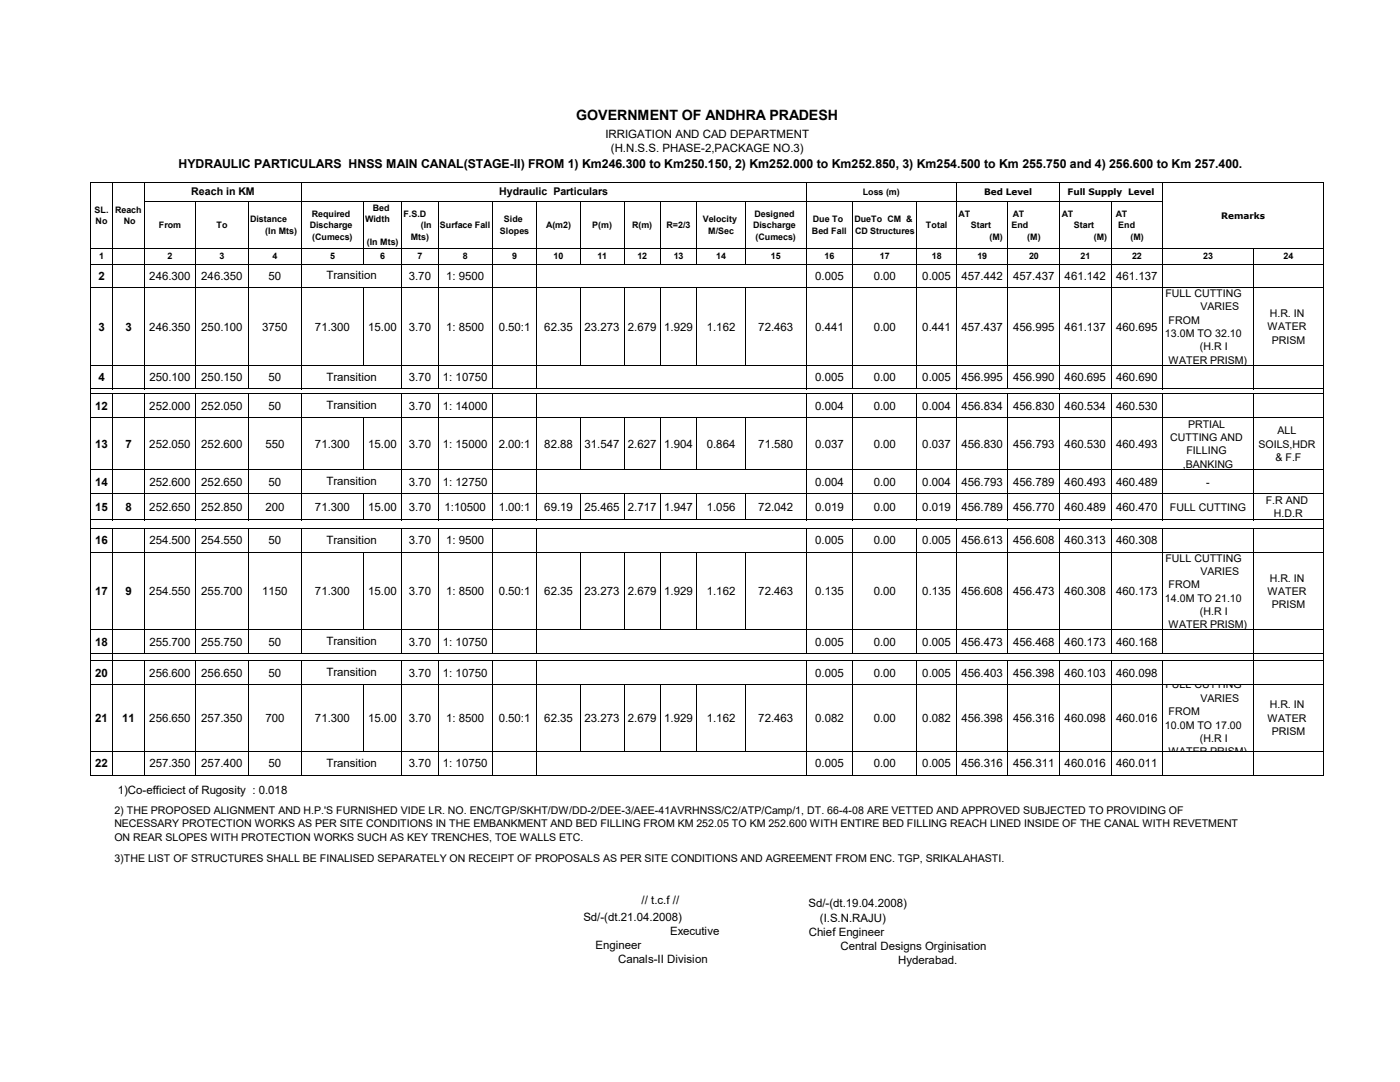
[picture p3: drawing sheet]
<svg xmlns="http://www.w3.org/2000/svg" width="279mm" height="216mm" viewBox="0 0 279 216" stroke-linecap="round" stroke-linejoin="round" font-family="sans-serif">
<defs><g id="words">
<text font-size="2.8" x="115" y="24">GOVERNMENT OF ANDHRA PRADESH</text>
<text font-size="2.5" x="35.6" y="33.6">HYDRAULIC PARTICULARS HNSS MAIN CANAL(STAGE-II) FROM 1) Km246.300 to Km250.150, 2) Km252.000 to Km252.850, 3) Km254.500 to Km 255.750 and 4) 256.600 to Km 257.400.</text>
<g font-size="2.3">
<text x="120.8" y="27.5">IRRIGATION AND CAD DEPARTMENT</text>
<text x="121.9" y="30.3">(H.N.S.S. PHASE-2,PACKAGE NO.3)</text>
<text x="19.6" y="55.8">2</text>
<text x="29.8" y="55.8">246.300</text>
<text x="40.2" y="55.8">246.350</text>
<text x="53.6" y="55.8">50</text>
<text x="65.2" y="55.8">Transition</text>
<text x="81.6" y="55.8">3.70</text>
<text x="89" y="55.8">1:.9500</text>
<text x="162.7" y="55.8">0.005</text>
<text x="174.4" y="55.8">0.00</text>
<text x="184.1" y="55.8">0.005</text>
<text x="191.9" y="55.8">457.442</text>
<text x="202.2" y="55.8">457.437</text>
<text x="212.5" y="55.8">461.142</text>
<text x="222.8" y="55.8">461.137</text>
<text x="19.6" y="66">3</text>
<text x="25" y="66">3</text>
<text x="29.8" y="66">246.350</text>
<text x="40.2" y="66">250.100</text>
<text x="52.3" y="66">3750</text>
<text x="62.9" y="66">71.300</text>
<text x="73.5" y="66">15.00</text>
<text x="81.6" y="66">3.70</text>
<text x="89" y="66">1:.8500</text>
<text x="99.5" y="66">0.50:1</text>
<text x="108.6" y="66">62.35</text>
<text x="116.7" y="66">23.273</text>
<text x="125.3" y="66">2.679</text>
<text x="132.5" y="66">1.929</text>
<text x="141.1" y="66">1.162</text>
<text x="151.3" y="66">72.463</text>
<text x="162.7" y="66">0.441</text>
<text x="174.4" y="66">0.00</text>
<text x="184.1" y="66">0.441</text>
<text x="191.9" y="66">457.437</text>
<text x="202.2" y="66">456.995</text>
<text x="212.5" y="66">461.137</text>
<text x="222.8" y="66">460.695</text>
<text x="19.6" y="76">4</text>
<text x="29.8" y="76">250.100</text>
<text x="40.2" y="76">250.150</text>
<text x="53.6" y="76">50</text>
<text x="65.2" y="75.9">Transition</text>
<text x="81.6" y="76">3.70</text>
<text x="88.4" y="76">1:.10750</text>
<text x="162.7" y="76">0.005</text>
<text x="174.4" y="76">0.00</text>
<text x="184.1" y="76">0.005</text>
<text x="191.9" y="76">456.995</text>
<text x="202.2" y="76">456.990</text>
<text x="212.5" y="76">460.695</text>
<text x="222.8" y="76">460.690</text>
<text x="19" y="81.8">12</text>
<text x="29.8" y="81.8">252.000</text>
<text x="40.2" y="81.8">252.050</text>
<text x="53.6" y="81.8">50</text>
<text x="65.2" y="81.7">Transition</text>
<text x="81.6" y="81.8">3.70</text>
<text x="88.4" y="81.8">1: 14000</text>
<text x="162.7" y="81.8">0.004</text>
<text x="174.4" y="81.8">0.00</text>
<text x="184.1" y="81.8">0.004</text>
<text x="191.9" y="81.8">456.834</text>
<text x="202.2" y="81.8">456.830</text>
<text x="212.5" y="81.8">460.534</text>
<text x="222.8" y="81.8">460.530</text>
<text x="19" y="89.4">13</text>
<text x="25" y="89.4">7</text>
<text x="29.8" y="89.4">252.050</text>
<text x="40.2" y="89.4">252.600</text>
<text x="53" y="89.4">550</text>
<text x="62.9" y="89.4">71.300</text>
<text x="73.5" y="89.4">15.00</text>
<text x="81.6" y="89.4">3.70</text>
<text x="88.4" y="89.4">1: 15000</text>
<text x="99.5" y="89.4">2.00:1</text>
<text x="108.6" y="89.4">82.88</text>
<text x="116.7" y="89.4">31.547</text>
<text x="125.3" y="89.4">2.627</text>
<text x="132.5" y="89.4">1.904</text>
<text x="141.1" y="89.4">0.864</text>
<text x="151.3" y="89.4">71.580</text>
<text x="162.7" y="89.4">0.037</text>
<text x="174.4" y="89.4">0.00</text>
<text x="184.1" y="89.4">0.037</text>
<text x="191.9" y="89.4">456.830</text>
<text x="202.2" y="89.4">456.793</text>
<text x="212.5" y="89.4">460.530</text>
<text x="222.8" y="89.4">460.493</text>
<text x="19" y="101.9">15</text>
<text x="19" y="96.9">14</text>
<text x="25" y="101.9">8</text>
<text x="29.8" y="101.9">252.650</text>
<text x="29.8" y="96.9">252.600</text>
<text x="40.2" y="101.9">252.850</text>
<text x="40.2" y="96.9">252.650</text>
<text x="53" y="101.9">200</text>
<text x="53.6" y="96.9">50</text>
<text x="62.9" y="101.9">71.300</text>
<text x="65.2" y="96.9">Transition</text>
<text x="73.5" y="101.9">15.00</text>
<text x="81.6" y="101.9">3.70</text>
<text x="81.6" y="96.9">3.70</text>
<text x="88.4" y="96.9">1: 12750</text>
<text x="88.7" y="101.9">1:10500</text>
<text x="99.5" y="101.9">1.00:1</text>
<text x="108.6" y="101.9">69.19</text>
<text x="116.7" y="101.9">25.465</text>
<text x="125.3" y="101.9">2.717</text>
<text x="132.5" y="101.9">1.947</text>
<text x="141.1" y="101.9">1.056</text>
<text x="151.3" y="101.9">72.042</text>
<text x="162.7" y="101.9">0.019</text>
<text x="162.7" y="96.9">0.004</text>
<text x="174.4" y="101.9">0.00</text>
<text x="174.4" y="96.9">0.00</text>
<text x="184.1" y="101.9">0.019</text>
<text x="184.1" y="96.9">0.004</text>
<text x="191.9" y="101.9">456.789</text>
<text x="191.9" y="96.9">456.793</text>
<text x="202.2" y="101.9">456.770</text>
<text x="202.2" y="96.9">456.789</text>
<text x="212.5" y="101.9">460.489</text>
<text x="212.5" y="96.9">460.493</text>
<text x="222.8" y="101.9">460.470</text>
<text x="222.8" y="96.9">460.489</text>
<text x="19" y="108.6">16</text>
<text x="29.8" y="108.6">254.500</text>
<text x="40.2" y="108.6">254.550</text>
<text x="53.6" y="108.6">50</text>
<text x="65.2" y="108.5">Transition</text>
<text x="81.6" y="108.6">3.70</text>
<text x="89" y="108.6">1:.9500</text>
<text x="162.7" y="108.6">0.005</text>
<text x="174.4" y="108.6">0.00</text>
<text x="184.1" y="108.6">0.005</text>
<text x="191.9" y="108.6">456.613</text>
<text x="202.2" y="108.6">456.608</text>
<text x="212.5" y="108.6">460.313</text>
<text x="222.8" y="108.6">460.308</text>
<text x="19" y="118.7">17</text>
<text x="25" y="118.7">9</text>
<text x="29.8" y="118.7">254.550</text>
<text x="40.2" y="118.7">255.700</text>
<text x="52.3" y="118.7">1150</text>
<text x="62.9" y="118.7">71.300</text>
<text x="73.5" y="118.7">15.00</text>
<text x="81.6" y="118.7">3.70</text>
<text x="89" y="118.7">1:.8500</text>
<text x="99.5" y="118.7">0.50:1</text>
<text x="108.6" y="118.7">62.35</text>
<text x="116.7" y="118.7">23.273</text>
<text x="125.3" y="118.7">2.679</text>
<text x="132.5" y="118.7">1.929</text>
<text x="141.1" y="118.7">1.162</text>
<text x="151.3" y="118.7">72.463</text>
<text x="162.7" y="118.7">0.135</text>
<text x="174.4" y="118.7">0.00</text>
<text x="184.1" y="118.7">0.135</text>
<text x="191.9" y="118.7">456.608</text>
<text x="202.2" y="118.7">456.473</text>
<text x="212.5" y="118.7">460.308</text>
<text x="222.8" y="118.7">460.173</text>
<text x="19" y="128.8">18</text>
<text x="29.8" y="128.8">255.700</text>
<text x="40.2" y="128.8">255.750</text>
<text x="53.6" y="128.8">50</text>
<text x="65.2" y="128.7">Transition</text>
<text x="81.6" y="128.8">3.70</text>
<text x="88.4" y="128.8">1:.10750</text>
<text x="162.7" y="128.8">0.005</text>
<text x="174.4" y="128.8">0.00</text>
<text x="184.1" y="128.8">0.005</text>
<text x="191.9" y="128.8">456.473</text>
<text x="202.2" y="128.8">456.468</text>
<text x="212.5" y="128.8">460.173</text>
<text x="222.8" y="128.8">460.168</text>
<text x="19" y="135">20</text>
<text x="29.8" y="135">256.600</text>
<text x="40.2" y="135">256.650</text>
<text x="53.6" y="135">50</text>
<text x="65.2" y="134.9">Transition</text>
<text x="81.6" y="135">3.70</text>
<text x="88.4" y="135">1:.10750</text>
<text x="162.7" y="135">0.005</text>
<text x="174.4" y="135">0.00</text>
<text x="184.1" y="135">0.005</text>
<text x="191.9" y="135">456.403</text>
<text x="202.2" y="135">456.398</text>
<text x="212.5" y="135">460.103</text>
<text x="222.8" y="135">460.098</text>
<text x="19" y="144.1">21</text>
<text x="24.4" y="144.1">11</text>
<text x="29.8" y="144.1">256.650</text>
<text x="40.2" y="144.1">257.350</text>
<text x="53" y="144.1">700</text>
<text x="62.9" y="144.1">71.300</text>
<text x="73.5" y="144.1">15.00</text>
<text x="81.6" y="144.1">3.70</text>
<text x="89" y="144.1">1:.8500</text>
<text x="99.5" y="144.1">0.50:1</text>
<text x="108.6" y="144.1">62.35</text>
<text x="116.7" y="144.1">23.273</text>
<text x="125.3" y="144.1">2.679</text>
<text x="132.5" y="144.1">1.929</text>
<text x="141.1" y="144.1">1.162</text>
<text x="151.3" y="144.1">72.463</text>
<text x="162.7" y="144.1">0.082</text>
<text x="174.4" y="144.1">0.00</text>
<text x="184.1" y="144.1">0.082</text>
<text x="191.9" y="144.1">456.398</text>
<text x="202.2" y="144.1">456.316</text>
<text x="212.5" y="144.1">460.098</text>
<text x="222.8" y="144.1">460.016</text>
<text x="19" y="153.1">22</text>
<text x="29.8" y="153.1">257.350</text>
<text x="40.2" y="153.1">257.400</text>
<text x="53.6" y="153.1">50</text>
<text x="65.2" y="153">Transition</text>
<text x="81.6" y="153.1">3.70</text>
<text x="88.4" y="153.1">1:.10750</text>
<text x="162.7" y="153.1">0.005</text>
<text x="174.4" y="153.1">0.00</text>
<text x="184.1" y="153.1">0.005</text>
<text x="191.9" y="153.1">456.316</text>
<text x="202.2" y="153.1">456.311</text>
<text x="212.5" y="153.1">460.016</text>
<text x="222.8" y="153.1">460.011</text>
<text x="23.5" y="158.5">1)Co-efficiect of Rugosity : 0.018</text>
<text x="116.4" y="183.7">Sd/-(dt.21.04.2008)</text>
<text x="128.1" y="180.5">// t.c.f //</text>
<text x="161.3" y="181.1">Sd/-(dt.19.04.2008)</text>
<text x="163.6" y="183.9">(I.S.N.RAJU)</text>
<text x="118.9" y="189.4">Engineer</text>
<text x="133.7" y="186.6">Executive</text>
<text x="161.4" y="186.7">Chief Engineer</text>
<text x="167.7" y="189.6">Central Designs Orginisation</text>
<text x="123.4" y="192.2">Canals-II Division</text>
<text x="179.2" y="192.4">Hyderabad.</text>
</g>
<g font-size="2.1">
<text x="38.2" y="39">Reach in KM</text>
<text x="99.7" y="39">Hydraulic Particulars</text>
<text x="232.6" y="59.3">FULL CUTTING</text>
<text x="233.2" y="64.6">FROM</text>
<text x="239.6" y="61.9">VARIES</text>
<text x="253" y="65.9">WATER</text>
<text x="253.4" y="63.2">H.R. IN</text>
<text x="232.5" y="67.3">13.0M TO 32.10</text>
<text x="239.5" y="69.9">(H.R I</text>
<text x="253.8" y="68.6">PRISM</text>
<text x="233.2" y="72.6">WATER PRISM)</text>
<text x="233.6" y="88">CUTTING AND</text>
<text x="237.1" y="85.3">PRTIAL</text>
<text x="251.2" y="89.3">SOILS,HDR</text>
<text x="255" y="86.7">ALL</text>
<text x="236.1" y="93.3">,BANKING</text>
<text x="236.8" y="90.7">FILLING</text>
<text x="254.6" y="92">&amp; F.F</text>
<text x="233.5" y="101.9">FULL CUTTING</text>
<text x="240.7" y="96.9">-</text>
<text x="252.6" y="100.6">F.R AND</text>
<text x="254.3" y="103.3">H.D.R</text>
<text x="232.6" y="112.1">FULL CUTTING</text>
<text x="233.2" y="117.4">FROM</text>
<text x="239.6" y="114.7">VARIES</text>
<text x="253" y="118.7">WATER</text>
<text x="253.4" y="116">H.R. IN</text>
<text x="232.5" y="120.1">14.0M TO 21.10</text>
<text x="233.2" y="125.4">WATER PRISM)</text>
<text x="239.5" y="122.7">(H.R I</text>
<text x="253.8" y="121.4">PRISM</text>
<text x="232.6" y="137.4">FULL CUTTING</text>
<text x="233.2" y="142.7">FROM</text>
<text x="239.6" y="140">VARIES</text>
<text x="253.4" y="141.4">H.R. IN</text>
<text x="232.5" y="145.4">10.0M TO 17.00</text>
<text x="239.5" y="148">(H.R I</text>
<text x="253" y="144">WATER</text>
<text x="253.8" y="146.7">PRISM</text>
<text x="233.2" y="150.7">WATER PRISM)</text>
<text x="22.8" y="162.4">2) THE PROPOSED ALIGNMENT AND H.P.'S FURNISHED VIDE LR. NO. ENC/TGP/SKHT/DW/DD-2/DEE-3/AEE-41AVRHNSS/C2/ATP/Camp/1, DT. 66-4-08 ARE VETTED AND APPROVED SUBJECTED TO PROVIDING OF</text>
<text x="22.8" y="165.1">NECESSARY PROTECTION WORKS AS PER SITE CONDITIONS IN THE EMBANKMENT AND BED FILLING FROM KM 252.05 TO KM 252.600 WITH ENTIRE BED FILLING REACH LINED INSIDE OF THE CANAL WITH REVETMENT</text>
<text x="22.8" y="167.8">ON REAR SLOPES WITH PROTECTION WORKS SUCH AS KEY TRENCHES, TOE WALLS ETC.</text>
<text x="22.8" y="172">3)THE LIST OF STRUCTURES SHALL BE FINALISED SEPARATELY ON RECEIPT OF PROPOSALS AS PER SITE CONDITIONS AND AGREEMENT FROM ENC. TGP, SRIKALAHASTI.</text>
</g>
<g font-size="1.8">
<text x="172.2" y="38.9">Loss (m)</text>
<text x="196.4" y="38.9">Bed Level</text>
<text x="213.1" y="38.9">Full Supply Level</text>
<text x="18.9" y="42.4">SL.</text>
<text x="19.1" y="44.7">No</text>
<text x="23" y="42.4">Reach</text>
<text x="24.7" y="44.7">No</text>
<text x="31.7" y="45.5">From</text>
<text x="43.2" y="45.5">To</text>
<text x="49.9" y="44.4">Distance</text>
<text x="53" y="46.7">(In Mts)</text>
<text x="61.8" y="45.5">Discharge</text>
<text x="62.2" y="43.2">Required</text>
<text x="62.3" y="47.8">(Cumecs)</text>
<text x="72.9" y="44.4">Width</text>
<text x="74.4" y="42.1">Bed</text>
<text x="80.5" y="43.2">F.S.D</text>
<text x="82" y="47.8">Mts)</text>
<text x="84" y="45.5">(In</text>
<text x="87.8" y="45.5">Surface Fall</text>
<text x="99.8" y="46.7">Slopes</text>
<text x="100.6" y="44.4">Side</text>
<text x="109" y="45.5">A(m2)</text>
<text x="118.2" y="45.5">P(m)</text>
<text x="126.2" y="45.5">R(m)</text>
<text x="133" y="45.5">R=2/3</text>
<text x="140.3" y="44.4">Velocity</text>
<text x="141.4" y="46.7">M/Sec</text>
<text x="150.3" y="45.5">Discharge</text>
<text x="150.6" y="43.2">Designed</text>
<text x="150.8" y="47.8">(Cumecs)</text>
<text x="162.1" y="46.7">Bed Fall</text>
<text x="162.2" y="44.4">Due To</text>
<text x="170.5" y="44.4">DueTo CM &amp;</text>
<text x="170.6" y="46.7">CD Structures</text>
<text x="184.8" y="45.5">Total</text>
<text x="191.3" y="43.2">AT</text>
<text x="193.8" y="45.5">Start</text>
<text x="197.5" y="47.8">(M)</text>
<text x="201.8" y="45.5">End</text>
<text x="202.1" y="43.2">AT</text>
<text x="205" y="47.8">(M)</text>
<text x="211.9" y="43.2">AT</text>
<text x="214.3" y="45.5">Start</text>
<text x="218.3" y="47.8">(M)</text>
<text x="222.7" y="43.2">AT</text>
<text x="223.2" y="45.5">End</text>
<text x="225.6" y="47.8">(M)</text>
<text x="243.7" y="43.6">Remarks</text>
<text x="19.8" y="51.8">1</text>
<text x="33.4" y="51.8">2</text>
<text x="43.8" y="51.8">3</text>
<text x="54.4" y="51.8">4</text>
<text x="65.9" y="51.8">5</text>
<text x="73.2" y="48.9">(In Mts)</text>
<text x="75.9" y="51.8">6</text>
<text x="83.3" y="51.8">7</text>
<text x="92.4" y="51.8">8</text>
<text x="102.2" y="51.8">9</text>
<text x="110.5" y="51.8">10</text>
<text x="119.2" y="51.8">11</text>
<text x="127.2" y="51.8">12</text>
<text x="134.5" y="51.8">13</text>
<text x="142.9" y="51.8">14</text>
<text x="153.8" y="51.8">15</text>
<text x="164.5" y="51.8">16</text>
<text x="175.6" y="51.8">17</text>
<text x="186" y="51.8">18</text>
<text x="195.1" y="51.8">19</text>
<text x="205.4" y="51.8">20</text>
<text x="215.6" y="51.8">21</text>
<text x="225.9" y="51.8">22</text>
<text x="240.1" y="51.8">23</text>
<text x="256.2" y="51.8">24</text>
</g>
</g></defs>
<g fill="none" stroke="#000" stroke-width=".2">
<path d="M18.1 36.4v118.3M18.2 36.4h246M22.4 36.5v41.1M28.8 36.5v41.1M60.2 36.5v41.1M160.9 36.5v41.1M190.9 36.5v41.1M211.5 36.5v41.1M232 36.5v41.1M264.2 36.5v118.2M18.2 49.6h246M18.2 52.7h246"/>
<path d="M18.2 57.4h246M28.9 40.2h203.2M39 40.3v37.3M49.6 40.3v37.3M72.5 40.3v12.5M72.5 57.4v15.6M80.2 40.3v37.3M87.4 40.3v37.3M98.3 40.3v37.3M107.1 40.3v37.3M115.8 40.3v12.5M115.8 57.4v15.6"/>
<path d="M124.5 40.3v12.5M124.5 57.4v15.6M131.8 40.3v12.5M131.8 57.4v15.6M139 40.3v12.5M139 57.4v15.6M148.8 40.3v12.5M148.8 57.4v15.6M170.2 40.3v37.3M183 40.3v37.3M201.2 40.3v37.3M221.7 40.3v37.3"/>
<path d="M250.1 49.7v27.9M18.2 72.9h246M18.2 77.6h246M18.2 78.6h246M22.4 78.7v25.1M28.8 78.7v25.1M39 78.7v25.1M49.6 78.7v25.1M60.2 78.7v25.1M80.2 78.7v25.1M87.4 78.7v25.1M98.3 78.7v25.1"/>
<path d="M107.1 78.7v25.1M160.9 78.7v25.1M170.2 78.7v25.1M183 78.7v25.1M190.9 78.7v25.1M201.2 78.7v25.1M211.5 78.7v25.1M221.7 78.7v25.1M232 78.7v25.1M250.1 78.7v25.1M18.2 83.4h246M18.2 93.7h246"/>
<path d="M18.2 98.6h246M72.5 83.5v10.3M72.5 98.6v5.2M115.8 83.5v10.3M115.8 98.6v5.2M124.5 83.5v10.3M124.5 98.6v5.2M131.8 83.5v10.3M131.8 98.6v5.2M139 83.5v10.3M139 98.6v5.2M148.8 83.5v10.3"/>
<path d="M148.8 98.6v5.2M18.2 103.7h246M18.2 105.5h246M18.2 110.2h246M22.4 105.6v49.1M28.8 105.6v24.8M39 105.6v24.8M49.6 105.6v24.8M60.2 105.6v24.8M72.5 110.2v15.6M80.2 105.6v24.8M87.4 105.6v24.8"/>
<path d="M98.3 105.6v24.8M107.1 105.6v24.8M115.8 110.2v15.6M124.5 110.2v15.6M131.8 110.2v15.6M139 110.2v15.6M148.8 110.2v15.6M160.9 105.6v24.8M170.2 105.6v24.8M183 105.6v24.8M190.9 105.6v24.8M201.2 105.6v24.8"/>
<path d="M211.5 105.6v24.8M221.7 105.6v24.8M232 105.6v24.8M250.1 105.6v49.1M18.2 125.7h246M18.2 130.3h246M18.2 131.9h246M18.2 136.5h246M28.8 132v22.7M39 132v22.7M49.6 132v22.7M60.2 132v22.7"/>
<path d="M72.5 136.6v13.5M80.2 132v22.7M87.4 132v22.7M98.3 132v22.7M107.1 132v22.7M115.8 136.6v13.5M124.5 136.6v13.5M131.8 136.6v13.5M139 136.6v13.5M148.8 136.6v13.5M160.9 132v22.7M170.2 132v22.7"/>
<path d="M183 132v22.7M190.9 132v22.7M201.2 132v22.7M211.5 132v22.7M221.7 132v22.7M232 132v22.7M18.2 150h246M18.2 154.6h246"/>
</g>
<use href="#words"/>
</svg>
